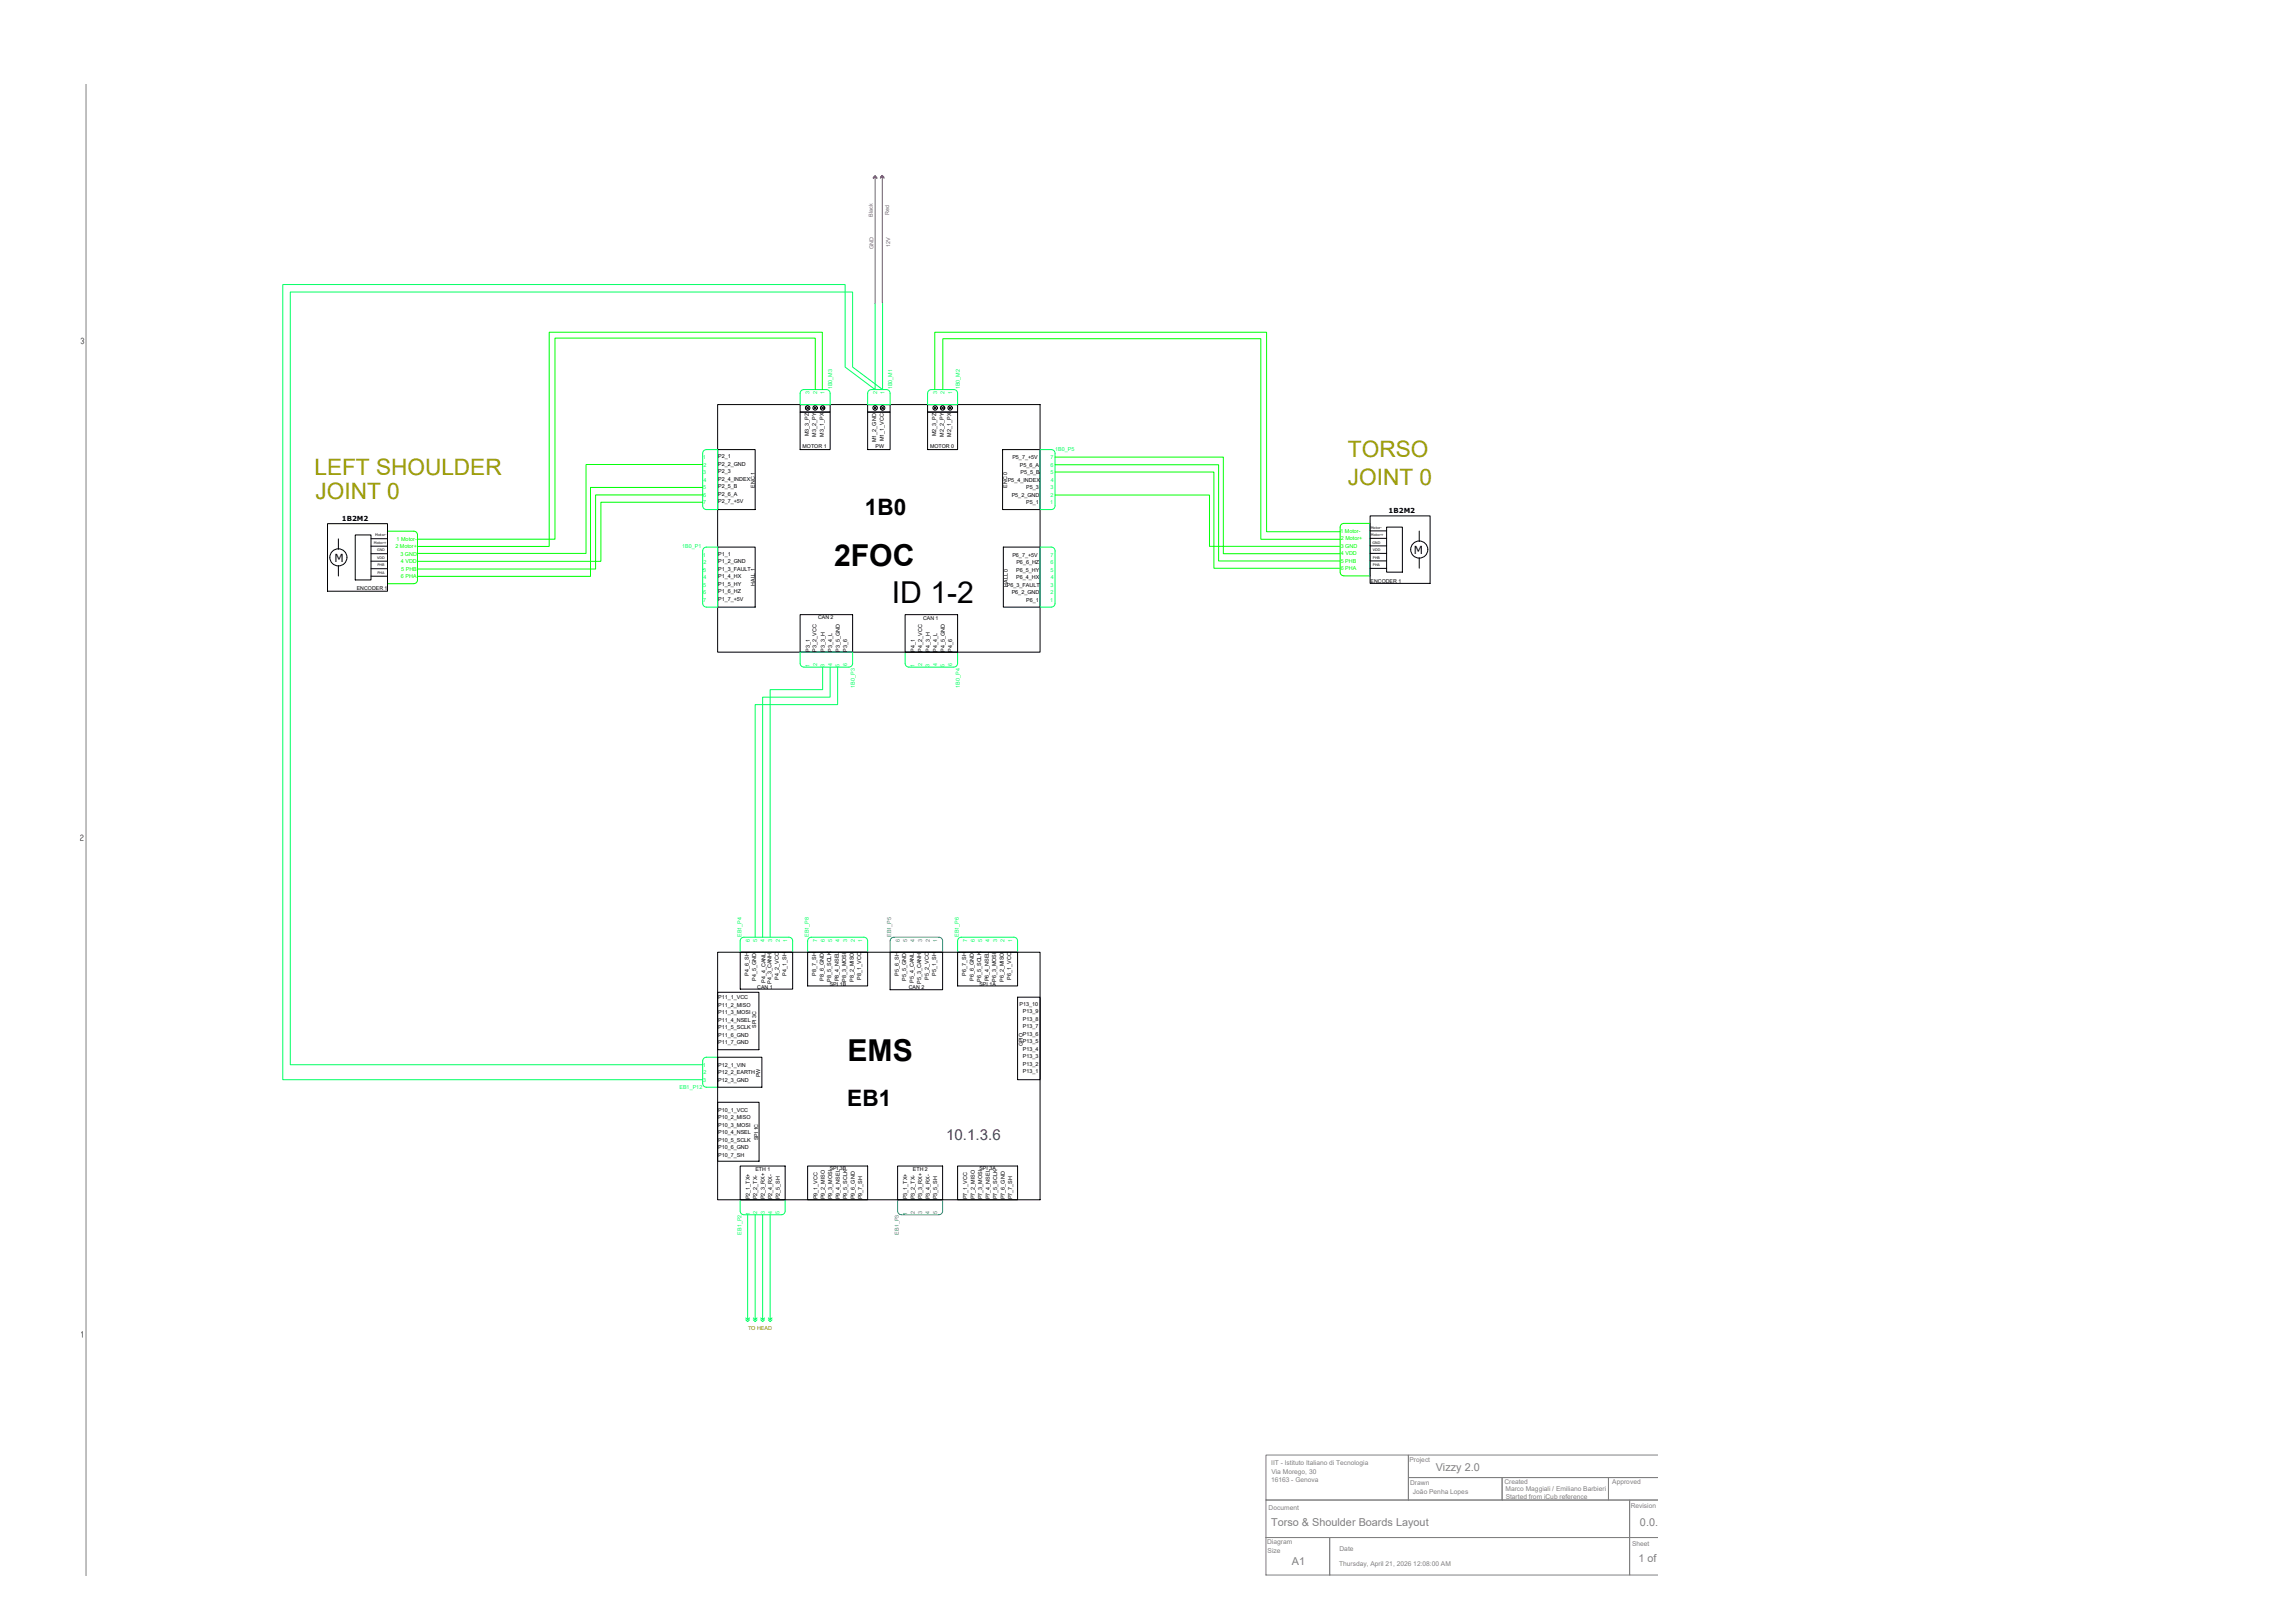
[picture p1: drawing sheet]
<svg xmlns="http://www.w3.org/2000/svg" width="841mm" height="594mm" viewBox="0 0 841 594" stroke-linecap="round" stroke-linejoin="round" font-family="sans-serif">
<defs><g id="words">
<g font-size="11.1">
<text x="305.6" y="207.3">2FOC</text>
<text x="326.8" y="221">ID 1-2</text>
<text x="310.6" y="388.5">EMS</text>
</g>
<g font-size="8.3" fill="#990">
<text x="494" y="167.3">TORSO</text>
<text x="115.2" y="174.1">LEFT SHOULDER</text>
<text x="494" y="177.6">JOINT 0</text>
<text x="115.6" y="182.7">JOINT 0</text>
</g>
<g font-size="8.3">
<text x="316.9" y="188.6">1B0</text>
<text x="310.5" y="405.2">EB1</text>
</g>
<text font-size="5.5" fill="#00f" x="346.7" y="417.4">10.1.3.6</text>
<g font-size="4.1">
<text x="518.1" y="202.9">M</text>
<text x="122.6" y="205.7">M</text>
</g>
<g font-size="4" fill="#808080">
<text x="526.1" y="538.7">Vizzy 2.0</text>
<text x="465.8" y="558.9">Torso &amp; Shoulder Boards Layout</text>
<text x="601" y="559">0.0.0</text>
<text x="473.5" y="573.3">A1</text>
<text x="600.4" y="572.2">1 of 1</text>
</g>
<g font-size="2.5">
<text x="125.3" y="190.6">1B2M2</text>
<text x="508.9" y="187.8">1B2M2</text>
</g>
<g font-size="2.4" fill="#808080">
<text x="465.9" y="536.6">IIT - Istituto Italiano di Tecnologia</text>
<text x="465.9" y="539.8">Via Morego, 30</text>
<text x="516.5" y="535.4">Project</text>
<text x="465.8" y="542.9">16163 - Genova</text>
<text x="516.8" y="543.8">Drawn</text>
<text x="551.3" y="543.6">Created</text>
<text x="551.7" y="546">Marco Maggiali / Emiliano Barbieri</text>
<text x="590.8" y="543.5">Approved</text>
<text x="517.8" y="547.1">João Penha Lopes</text>
<text x="551.8" y="548.9">Started from iCub reference</text>
<text x="464.9" y="553">Document</text>
<text x="597.6" y="552.2">Revision</text>
<text x="464.4" y="565.3">Diagram</text>
<text x="464.5" y="568.6">Size</text>
<text x="490.9" y="568.1">Date</text>
<text x="598.1" y="566.2">Sheet</text>
<text x="490.7" y="573.6">Thursday, April 21, 2026 12:08:00 AM</text>
</g>
<g font-size="2" fill="#93278f">
<text x="319.8" y="79.5" transform="rotate(-90 319.8 79.5)">Black</text>
<text x="325.9" y="78.7" transform="rotate(-90 325.9 78.7)">Red</text>
<text x="320.1" y="91.1" transform="rotate(-90 320.1 91.1)">GND</text>
<text x="326.2" y="90.6" transform="rotate(-90 326.2 90.6)">12V</text>
</g>
<g font-size="2" fill="#00ff64">
<text x="305" y="142.6" transform="rotate(-90 305 142.6)">1B0_M3</text>
<text x="327" y="142.6" transform="rotate(-90 327 142.6)">1B0_M1</text>
<text x="351.7" y="142.6" transform="rotate(-90 351.7 142.6)">1B0_M2</text>
<text x="296.7" y="144.3" transform="rotate(-90 296.7 144.3)">3</text>
<text x="299.4" y="144.3" transform="rotate(-90 299.4 144.3)">2</text>
<text x="302.2" y="144.5" transform="rotate(-90 302.2 144.5)">1</text>
<text x="321.4" y="144.3" transform="rotate(-90 321.4 144.3)">2</text>
<text x="324.2" y="144.5" transform="rotate(-90 324.2 144.5)">1</text>
<text x="343.4" y="144.3" transform="rotate(-90 343.4 144.3)">3</text>
<text x="346.1" y="144.3" transform="rotate(-90 346.1 144.3)">2</text>
<text x="348.9" y="144.5" transform="rotate(-90 348.9 144.5)">1</text>
<text x="386.7" y="165.1">1B0_P5</text>
<text x="257.6" y="168.2">1</text>
<text x="257.7" y="173.7">3</text>
<text x="257.8" y="170.9">2</text>
<text x="385" y="168.1">7</text>
<text x="385" y="173.6">5</text>
<text x="385" y="170.9">6</text>
<text x="257.7" y="179.1">5</text>
<text x="257.8" y="176.4">4</text>
<text x="385" y="179.2">3</text>
<text x="385" y="176.4">4</text>
<text x="257.7" y="184.6">7</text>
<text x="257.7" y="181.9">6</text>
<text x="384.9" y="184.7">1</text>
<text x="385" y="181.9">2</text>
<text x="250" y="200.8">1B0_P1</text>
<text x="257.6" y="203.9">1</text>
<text x="385" y="203.9">7</text>
<text x="257.7" y="209.4">3</text>
<text x="257.8" y="206.6">2</text>
<text x="385" y="209.4">5</text>
<text x="385" y="206.7">6</text>
<text x="257.7" y="214.9">5</text>
<text x="257.8" y="212.1">4</text>
<text x="385" y="214.9">3</text>
<text x="385" y="212.1">4</text>
<text x="257.7" y="220.3">7</text>
<text x="257.7" y="217.7">6</text>
<text x="384.9" y="220.4">1</text>
<text x="385" y="217.6">2</text>
<text x="296.7" y="244.2" transform="rotate(-90 296.7 244.2)">1</text>
<text x="299.4" y="244.1" transform="rotate(-90 299.4 244.1)">2</text>
<text x="302.2" y="244.1" transform="rotate(-90 302.2 244.1)">3</text>
<text x="304.9" y="244.1" transform="rotate(-90 304.9 244.1)">4</text>
<text x="307.7" y="244.1" transform="rotate(-90 307.7 244.1)">5</text>
<text x="310.4" y="244.1" transform="rotate(-90 310.4 244.1)">6</text>
<text x="335.1" y="244.2" transform="rotate(-90 335.1 244.2)">1</text>
<text x="337.9" y="244.1" transform="rotate(-90 337.9 244.1)">2</text>
<text x="340.6" y="244.1" transform="rotate(-90 340.6 244.1)">3</text>
<text x="343.4" y="244.1" transform="rotate(-90 343.4 244.1)">4</text>
<text x="346.1" y="244.1" transform="rotate(-90 346.1 244.1)">5</text>
<text x="348.9" y="244.1" transform="rotate(-90 348.9 244.1)">6</text>
<text x="313.3" y="251.9" transform="rotate(-90 313.3 251.9)">1B0_P3</text>
<text x="351.7" y="251.9" transform="rotate(-90 351.7 251.9)">1B0_P4</text>
<text x="271.7" y="343.1" transform="rotate(-90 271.7 343.1)">EB1_P4</text>
<text x="274.8" y="344.9" transform="rotate(-90 274.8 344.9)">6</text>
<text x="277.5" y="344.9" transform="rotate(-90 277.5 344.9)">5</text>
<text x="280.2" y="344.8" transform="rotate(-90 280.2 344.8)">4</text>
<text x="283" y="344.9" transform="rotate(-90 283 344.9)">3</text>
<text x="285.7" y="344.9" transform="rotate(-90 285.7 344.9)">2</text>
<text x="288.5" y="345" transform="rotate(-90 288.5 345)">1</text>
<text x="296.4" y="343.1" transform="rotate(-90 296.4 343.1)">EB1_P8</text>
<text x="299.4" y="344.9" transform="rotate(-90 299.4 344.9)">7</text>
<text x="302.2" y="344.9" transform="rotate(-90 302.2 344.9)">6</text>
<text x="304.9" y="344.9" transform="rotate(-90 304.9 344.9)">5</text>
<text x="307.7" y="344.8" transform="rotate(-90 307.7 344.8)">4</text>
<text x="310.5" y="344.9" transform="rotate(-90 310.5 344.9)">3</text>
<text x="313.2" y="344.9" transform="rotate(-90 313.2 344.9)">2</text>
<text x="316" y="345" transform="rotate(-90 316 345)">1</text>
<text x="351.4" y="343.1" transform="rotate(-90 351.4 343.1)">EB1_P6</text>
<text x="354.4" y="344.9" transform="rotate(-90 354.4 344.9)">7</text>
<text x="357.2" y="344.9" transform="rotate(-90 357.2 344.9)">6</text>
<text x="359.9" y="344.9" transform="rotate(-90 359.9 344.9)">5</text>
<text x="362.6" y="344.8" transform="rotate(-90 362.6 344.8)">4</text>
<text x="365.4" y="344.9" transform="rotate(-90 365.4 344.9)">3</text>
<text x="368.2" y="344.9" transform="rotate(-90 368.2 344.9)">2</text>
<text x="370.9" y="345" transform="rotate(-90 370.9 345)">1</text>
<text x="257.6" y="390.7">1</text>
<text x="257.8" y="393.4">2</text>
<text x="249" y="399">EB1_P12</text>
<text x="257.7" y="396.2">3</text>
<text x="274.7" y="444.8" transform="rotate(-90 274.7 444.8)">1</text>
<text x="277.5" y="444.7" transform="rotate(-90 277.5 444.7)">2</text>
<text x="280.3" y="444.7" transform="rotate(-90 280.3 444.7)">3</text>
<text x="283" y="444.6" transform="rotate(-90 283 444.6)">4</text>
<text x="285.7" y="444.7" transform="rotate(-90 285.7 444.7)">5</text>
<text x="271.7" y="452.2" transform="rotate(-90 271.7 452.2)">EB1_P2</text>
</g>
<g font-size="2">
<text x="296.4" y="159.9" transform="rotate(-90 296.4 159.9)">M3_3_PZ</text>
<text x="299.1" y="159.9" transform="rotate(-90 299.1 159.9)">M3_2_PY</text>
<text x="301.9" y="159.9" transform="rotate(-90 301.9 159.9)">M3_1_PX</text>
<text x="321.1" y="161.9" transform="rotate(-90 321.1 161.9)">M1_2_GND</text>
<text x="323.9" y="161.6" transform="rotate(-90 323.9 161.6)">M1_1_VCC</text>
<text x="343.1" y="159.9" transform="rotate(-90 343.1 159.9)">M2_3_PZ</text>
<text x="345.8" y="159.9" transform="rotate(-90 345.8 159.9)">M2_2_PY</text>
<text x="348.6" y="159.9" transform="rotate(-90 348.6 159.9)">M2_1_PX</text>
<text x="263.1" y="167.8">P2_1</text>
<text x="263.1" y="170.6">P2_2_GND</text>
<text x="263.1" y="173.3">P2_3</text>
<text x="371" y="168.1">P5_7_+5V</text>
<text x="373.7" y="171">P5_6_A</text>
<text x="374" y="173.7">P5_5_B</text>
<text x="263.1" y="176.1">P2_4_INDEX</text>
<text x="263.1" y="178.8">P2_5_B</text>
<text x="369.3" y="176.4">P5_4_INDEX</text>
<text x="376.1" y="179.2">P5_3</text>
<text x="263.1" y="181.6">P2_6_A</text>
<text x="263.1" y="184.3">P2_7_+5V</text>
<text x="370.7" y="182">P5_2_GND</text>
<text x="376.1" y="184.7">P5_1</text>
<text x="263.1" y="203.6">P1_1</text>
<text x="371" y="203.9">P6_7_+5V</text>
<text x="263.1" y="206.3">P1_2_GND</text>
<text x="263.1" y="209.1">P1_3_FAULT</text>
<text x="372.4" y="209.4">P6_5_HY</text>
<text x="372.5" y="206.7">P6_6_HZ</text>
<text x="263.1" y="211.8">P1_4_HX</text>
<text x="263.1" y="214.5">P1_5_HY</text>
<text x="369" y="214.9">P6_3_FAULT</text>
<text x="372.4" y="212.2">P6_4_HX</text>
<text x="263.1" y="217.3">P1_6_HZ</text>
<text x="263.1" y="220.1">P1_7_+5V</text>
<text x="370.7" y="217.7">P6_2_GND</text>
<text x="376.1" y="220.4">P6_1</text>
<text x="296.8" y="238.7" transform="rotate(-90 296.8 238.7)">P3_1</text>
<text x="299.2" y="238.7" transform="rotate(-90 299.2 238.7)">P3_2_VCC</text>
<text x="302.3" y="238.7" transform="rotate(-90 302.3 238.7)">P3_3_H</text>
<text x="305" y="238.7" transform="rotate(-90 305 238.7)">P3_4_L</text>
<text x="307.8" y="238.7" transform="rotate(-90 307.8 238.7)">P3_5_GND</text>
<text x="310.5" y="238.7" transform="rotate(-90 310.5 238.7)">P3_6</text>
<text x="335.2" y="238.7" transform="rotate(-90 335.2 238.7)">P4_1</text>
<text x="338" y="238.7" transform="rotate(-90 338 238.7)">P4_2_VCC</text>
<text x="340.7" y="238.7" transform="rotate(-90 340.7 238.7)">P4_3_H</text>
<text x="343.5" y="238.7" transform="rotate(-90 343.5 238.7)">P4_4_L</text>
<text x="346.2" y="238.7" transform="rotate(-90 346.2 238.7)">P4_5_GND</text>
<text x="349" y="238.7" transform="rotate(-90 349 238.7)">P4_6</text>
<text x="274.4" y="357.3" transform="rotate(-90 274.4 357.3)">P4_6_SH</text>
<text x="277.2" y="359.2" transform="rotate(-90 277.2 359.2)">P4_5_GND</text>
<text x="285.4" y="358.8" transform="rotate(-90 285.4 358.8)">P4_2_VCC</text>
<text x="288.2" y="357.3" transform="rotate(-90 288.2 357.3)">P4_1_SH</text>
<text x="299.1" y="357.3" transform="rotate(-90 299.1 357.3)">P8_7_SH</text>
<text x="301.9" y="359.2" transform="rotate(-90 301.9 359.2)">P8_6_GND</text>
<text x="304.6" y="359.6" transform="rotate(-90 304.6 359.6)">P8_5_SCLK</text>
<text x="307.4" y="359.4" transform="rotate(-90 307.4 359.4)">P8_4_NSEL</text>
<text x="310.1" y="359.7" transform="rotate(-90 310.1 359.7)">P8_3_MOSI</text>
<text x="312.9" y="359.7" transform="rotate(-90 312.9 359.7)">P8_2_MISO</text>
<text x="315.6" y="358.8" transform="rotate(-90 315.6 358.8)">P8_1_VCC</text>
<text x="329.4" y="357.3" transform="rotate(-90 329.4 357.3)">P5_6_SH</text>
<text x="332.1" y="359.2" transform="rotate(-90 332.1 359.2)">P5_5_GND</text>
<text x="340.4" y="358.8" transform="rotate(-90 340.4 358.8)">P5_2_VCC</text>
<text x="343.1" y="357.3" transform="rotate(-90 343.1 357.3)">P5_1_SH</text>
<text x="354.1" y="357.3" transform="rotate(-90 354.1 357.3)">P6_7_SH</text>
<text x="356.8" y="359.2" transform="rotate(-90 356.8 359.2)">P6_6_GND</text>
<text x="359.6" y="359.6" transform="rotate(-90 359.6 359.6)">P6_5_SCLK</text>
<text x="362.3" y="359.4" transform="rotate(-90 362.3 359.4)">P6_4_NSEL</text>
<text x="365.1" y="359.7" transform="rotate(-90 365.1 359.7)">P6_3_MOSI</text>
<text x="367.8" y="359.7" transform="rotate(-90 367.8 359.7)">P6_2_MISO</text>
<text x="370.6" y="358.8" transform="rotate(-90 370.6 358.8)">P6_1_VCC</text>
<text x="280.5" y="360" transform="rotate(-90 280.5 360)">P4_4_CANL</text>
<text x="282.7" y="360.4" transform="rotate(-90 282.7 360.4)">P4_3_CANH</text>
<text x="334.9" y="360" transform="rotate(-90 334.9 360)">P5_4_CANL</text>
<text x="337.6" y="360.4" transform="rotate(-90 337.6 360.4)">P5_3_CANH</text>
<text x="263.1" y="366">P11_1_VCC</text>
<text x="263.1" y="368.8">P11_2_MISO</text>
<text x="263.1" y="371.6">P11_3_MOSI</text>
<text x="373.6" y="368.4">P13_10</text>
<text x="374.8" y="371.2">P13_9</text>
<text x="263.1" y="374.3">P11_4_NSEL</text>
<text x="263.1" y="377">P11_5_SCLK</text>
<text x="374.8" y="376.7">P13_7</text>
<text x="374.8" y="373.9">P13_8</text>
<text x="263.1" y="379.8">P11_6_GND</text>
<text x="263.1" y="382.5">P11_7_GND</text>
<text x="374.8" y="382.2">P13_5</text>
<text x="374.8" y="379.4">P13_6</text>
<text x="374.8" y="387.7">P13_3</text>
<text x="374.8" y="384.9">P13_4</text>
<text x="263.1" y="390.8">P12_1_VIN</text>
<text x="263.1" y="393.5">P12_2_EARTH</text>
<text x="374.8" y="393.2">P13_1</text>
<text x="374.8" y="390.4">P13_2</text>
<text x="263.1" y="396.3">P12_3_GND</text>
<text x="263.1" y="407.3">P10_1_VCC</text>
<text x="263.1" y="410">P10_2_MISO</text>
<text x="263.1" y="412.8">P10_3_MOSI</text>
<text x="263.1" y="415.5">P10_4_NSEL</text>
<text x="263.1" y="418.3">P10_5_SCLK</text>
<text x="263.1" y="421">P10_6_GND</text>
<text x="263.1" y="423.7">P10_7_SH</text>
<text x="274.8" y="439.3" transform="rotate(-90 274.8 439.3)">P2_1_TX+</text>
<text x="277.5" y="439.3" transform="rotate(-90 277.5 439.3)">P2_2_TX-</text>
<text x="280.3" y="439.3" transform="rotate(-90 280.3 439.3)">P2_3_RX+</text>
<text x="283" y="439.3" transform="rotate(-90 283 439.3)">P2_4_RX-</text>
<text x="285.8" y="439.3" transform="rotate(-90 285.8 439.3)">P2_5_SH</text>
<text x="299.5" y="439.3" transform="rotate(-90 299.5 439.3)">P9_1_VCC</text>
<text x="302.3" y="439.3" transform="rotate(-90 302.3 439.3)">P9_2_MISO</text>
<text x="305" y="439.3" transform="rotate(-90 305 439.3)">P9_3_MOSI</text>
<text x="307.8" y="439.3" transform="rotate(-90 307.8 439.3)">P9_4_NSEL</text>
<text x="310.5" y="439.3" transform="rotate(-90 310.5 439.3)">P9_5_SCLK</text>
<text x="313.3" y="439.3" transform="rotate(-90 313.3 439.3)">P9_6_GND</text>
<text x="316" y="439.3" transform="rotate(-90 316 439.3)">P9_7_SH</text>
<text x="332.5" y="439.3" transform="rotate(-90 332.5 439.3)">P3_1_TX+</text>
<text x="335.2" y="439.3" transform="rotate(-90 335.2 439.3)">P3_2_TX-</text>
<text x="338" y="439.3" transform="rotate(-90 338 439.3)">P3_3_RX+</text>
<text x="340.7" y="439.3" transform="rotate(-90 340.7 439.3)">P3_4_RX-</text>
<text x="343.5" y="439.3" transform="rotate(-90 343.5 439.3)">P3_5_SH</text>
<text x="354.5" y="439.3" transform="rotate(-90 354.5 439.3)">P7_1_VCC</text>
<text x="357.2" y="439.3" transform="rotate(-90 357.2 439.3)">P7_2_MISO</text>
<text x="360" y="439.3" transform="rotate(-90 360 439.3)">P7_3_MOSI</text>
<text x="362.7" y="439.3" transform="rotate(-90 362.7 439.3)">P7_4_NSEL</text>
<text x="365.5" y="439.3" transform="rotate(-90 365.5 439.3)">P7_5_SCLK</text>
<text x="368.2" y="439.3" transform="rotate(-90 368.2 439.3)">P7_6_GND</text>
<text x="371" y="439.3" transform="rotate(-90 371 439.3)">P7_7_SH</text>
</g>
<g font-size="2" fill="#0f0">
<text x="491.2" y="195.1">1 Motor-</text>
<text x="491.4" y="197.9">2 Motor+</text>
<text x="144.9" y="200.8">2 Motor+</text>
<text x="145.3" y="198">1 Motor-</text>
<text x="146.7" y="203.5">3 GND</text>
<text x="491.3" y="200.7">3 GND</text>
<text x="491.4" y="203.4">4 VDD</text>
<text x="146.9" y="206.3">4 VDD</text>
<text x="147" y="209">5 PHB</text>
<text x="491.3" y="206.1">5 PHB</text>
<text x="491.3" y="208.9">6 PHA</text>
<text x="146.9" y="211.8">6 PHA</text>
</g>
<g font-size="2" fill="#0064ff">
<text x="326.6" y="343.1" transform="rotate(-90 326.6 343.1)">EB1_P5</text>
<text x="329.7" y="344.9" transform="rotate(-90 329.7 344.9)">6</text>
<text x="332.4" y="344.9" transform="rotate(-90 332.4 344.9)">5</text>
<text x="335.1" y="344.8" transform="rotate(-90 335.1 344.8)">4</text>
<text x="338" y="344.9" transform="rotate(-90 338 344.9)">3</text>
<text x="340.7" y="344.9" transform="rotate(-90 340.7 344.9)">2</text>
<text x="343.4" y="345" transform="rotate(-90 343.4 345)">1</text>
<text x="332.4" y="444.8" transform="rotate(-90 332.4 444.8)">1</text>
<text x="335.2" y="444.7" transform="rotate(-90 335.2 444.7)">2</text>
<text x="338" y="444.7" transform="rotate(-90 338 444.7)">3</text>
<text x="340.6" y="444.6" transform="rotate(-90 340.6 444.6)">4</text>
<text x="343.4" y="444.7" transform="rotate(-90 343.4 444.7)">5</text>
<text x="329.4" y="452.2" transform="rotate(-90 329.4 452.2)">EB1_P3</text>
</g>
<text font-size="2" fill="#990" x="274.1" y="487.2">TO HEAD</text>
<g font-size="1.9">
<text x="294.1" y="164.2">MOTOR 1</text>
<text x="320.9" y="164.1">PW</text>
<text x="340.8" y="164.2">MOTOR 0</text>
<text x="276.6" y="178.6" transform="rotate(-90 276.6 178.6)">ENC 1</text>
<text x="369.1" y="178.6" transform="rotate(-90 369.1 178.6)">ENC 0</text>
<text x="276.6" y="214.6" transform="rotate(-90 276.6 214.6)">HALL 1</text>
<text x="369.3" y="214.8" transform="rotate(-90 369.3 214.8)">HALL 0</text>
<text x="502.3" y="213.4">ENCODER 1</text>
<text x="130.8" y="216.3">ENCODER 1</text>
<text x="299.8" y="226.8">CAN 2</text>
<text x="338.3" y="227">CAN 1</text>
<text x="277.5" y="362.2">CAN 1</text>
<text x="304.1" y="361">SPI 1B</text>
<text x="333" y="362.2">CAN 2</text>
<text x="358.9" y="361">SPI 1A</text>
<text x="277.2" y="376.5" transform="rotate(-90 277.2 376.5)">SPI 3C</text>
<text x="374.8" y="383.3" transform="rotate(-90 374.8 383.3)">GPIO</text>
<text x="278.5" y="394.5" transform="rotate(-90 278.5 394.5)">PW</text>
<text x="277.8" y="417.7" transform="rotate(-90 277.8 417.7)">SPI 1C</text>
<text x="276.8" y="428.9">ETH 1</text>
<text x="304.1" y="428.6">SPI 3B</text>
<text x="334.6" y="428.9">ETH 2</text>
<text x="358.9" y="428.6">SPI 3A</text>
</g>
<g font-size="1.3">
<text x="137.5" y="196.5">Motor-</text>
<text x="502.3" y="193.6">Motor-</text>
<text x="502.4" y="196.3">Motor+</text>
<text x="137" y="199.2">Motor+</text>
<text x="138.2" y="202">GND</text>
<text x="503" y="199.1">GND</text>
<text x="503.1" y="201.9">VDD</text>
<text x="138.2" y="204.7">VDD</text>
<text x="138.3" y="207.5">PHB</text>
<text x="503.1" y="204.6">PHB</text>
<text x="503.1" y="207.4">PHA</text>
<text x="138.3" y="210.2">PHA</text>
</g>
</g></defs>
<!-- layer: PDF_Geometry -->
<path d="M31.5 30.8v546.3M29.7 124.2l.3-.4 .7 .4v.3l-.5 .4 .5 .3v.4l-.4 .3-.6-.3M29.5 306.1l.3-.3 .7 .3v.4l-1 1v.4h1M29.9 488.2l.3-.5v2.1M463.9 532.9h52.2v16.5h-52.2zM607.5 532.9h-91.4v8.3h91.4h-18.1v8.2h18.1h-10.3v13.7h10.3h-10.3v13.8h10.3M463.9 549.4h133.3v13.7h-133.3zM516.1 541.2h34.4v8.2h-34.4zM550.5 541.2h38.9v8.2h-38.9zM463.9 563.1h23.4v13.8h-23.4zM487.3 563.1h109.9v13.8h-109.9z" fill="none" stroke="#808080" stroke-width=".37"/>
<g fill="none" stroke="#00ff64" stroke-width=".37">
<path d="M320.7 111.1v31.6l-11-8.3v-30.2h-206.1v291.3h153.9M323.4 110.9v31.8l-11-8.3v-27.4h-206v283h151.1M302.8 142.7h-8.2l-1.1 .5-.3 .9M302.8 142.7l.8 .2 .5 .7 .1 4.6h-11v-4.1M319.3 142.7h5.5a1.36 1.36 0 0 1 1.4 1.4v4.1h-8.2v-4.1a1.38 1.38 0 0 1 1.3-1.4M340.2 143.2l1.1-.5 8.7 .1 .8 .8 .1 4.6h-11v-4.1zM257.9 165.1l1-.4h4.1v21.9h-4.1a1.38 1.38 0 0 1-1.4-1.3v-19.3zM381.1 164.7h4.2a1.36 1.36 0 0 1 1.3 1.3v19.3a1.38 1.38 0 0 1-1.3 1.3h-4.2zM257.5 208.6h.1M258.1 200.6l.8-.2h4.1v22h-4.1l-.8-.3-.5-.7-.1-19.6zM381.1 200.4h4.6l.9 .9v19.7l-.2 .8-.7 .5-4.6 .1zM293.2 243l.3 .8 1.1 .5h16.5a1.36 1.36 0 0 0 1.3-1.3v-4.1h-19.2v4.1"/>
<path d="M301.5 244.3v8.3h-19.3v90.7M304.2 244.3v11h-24.7v88M307 244.3v13.8h-30.3v85.2M331.7 243a1.38 1.38 0 0 0 1.4 1.3h16.9l.8-.9 .1-4.5h-19.2v4.1M271.6 343.7l1-.4h16.9l.9 .9 .1 4.6h-19.3v-4.2zM316.6 343.3h-19.3l-.8 .2-.5 1.1M316.6 343.3l.8 .2 .5 .7 .1 4.6h-22v-4.2M351.3 343.7l1-.4h19.2a1.36 1.36 0 0 1 1.4 1.3v4.2h-22v-4.2zM258.9 398.2a1.38 1.38 0 0 1-1.4-1.4v-8.2a1.36 1.36 0 0 1 1.4-1.4h4.1v11h-4.1M271.2 443.6v-4.2h16.5v4.2M271.2 443.6a1.36 1.36 0 0 0 1.4 1.3M272.6 444.9h13.7"/>
<path d="M274 444.9v38.5l.7-.7M276.7 444.9v38.5l.7-.7M279.5 444.9v38.5l.7-.7M282.2 444.9v38.5l.7-.7M287.7 443.6l-.5 1.1-.9 .2M273.3 483.4l.7 .7 .7-.7M273.3 482.7l.7 .7M276 483.4l.7 .7 .7-.7M276 482.7l.7 .7M278.8 483.4l.7 .7 .7-.7M278.8 482.7l.7 .7M281.5 483.4l.7 .7 .7-.7"/>
<path d="M281.5 482.7l.7 .7"/>
</g>
<path d="M327.6 343.3h16.5M327.6 343.3l-.8 .2-.6 1.1M344.1 343.3a1.36 1.36 0 0 1 1.3 1.3v4.2h-19.2v-4.2M328.9 443.6v-4.2h16.5v4.2M328.9 443.6l.6 1.1 .8 .2M330.3 444.9h13.8M345.4 443.6a1.36 1.36 0 0 1-1.3 1.3" fill="none" stroke="#0064ff" stroke-width=".37"/>
<g fill="none" stroke="#000" stroke-width=".37">
<path d="M263 148.2h118.1v90.7h-118.1zM293.2 150.9h11v13.8h-11zM293.2 148.2h11v2.7h-11zM295.4 148.9l1.1 1.1M296 148.6a.82 .82 0 0 1 .8 .8 .82 .82 0 0 1-.8 .8M296 148.6a.82 .82 0 0 0-.9 .8 .82 .82 0 0 0 .9 .8M296.5 148.9l-1.1 1.1M298.2 148.9l1.1 1.1M299.3 148.9l-1.1 1.1M300.9 148.9l1.1 1.1M302 148.9l-1.1 1.1M318 150.9h8.2v13.8h-8.2z"/>
<path d="M318 148.2h8.2v2.7h-8.2zM320.1 148.9l1.1 1.1M320.7 148.6a.82 .82 0 0 0-.8 .8 .82 .82 0 0 0 .8 .8M320.7 148.6a.82 .82 0 0 1 .8 .8 .82 .82 0 0 1-.8 .8M321.2 148.9l-1.1 1.1M322.9 148.9l1.1 1.1M324 148.9l-1.1 1.1M339.9 150.9h11v13.8h-11zM339.9 148.2h11v2.7h-11zM342.1 148.9l1.1 1.1M343.2 148.9l-1.1 1.1M344.9 148.9l1.1 1.1"/>
<path d="M346 148.9l-1.1 1.1M347.6 148.9l1.1 1.1M348.7 148.9l-1.1 1.1M263 164.7h13.7v21.9h-13.7zM367.4 164.7h13.7v21.9h-13.7zM263 200.4h13.7v22h-13.7zM367.7 200.4h13.4v22h-13.4zM293.2 225.1h19.2v13.8h-19.2zM331.7 225.1h19.2v13.8h-19.2zM263 348.8h118.1v90.6h-118.1zM271.3 348.8h19.2v13.5h-19.2zM296 348.8h22v12.3h-22z"/>
<path d="M326.2 348.8h19.2v13.7h-19.2zM350.9 348.8h22v12.3h-22zM263 363.4h15.1v21.1h-15.1zM372.9 365.2h8.2v30.3h-8.2zM263 387.2h16.2v11h-16.2zM263 403.7h15.2v21.6h-15.2zM271.2 427.1h16.5v12.3h-16.5zM296 427.1h22v12.3h-22zM328.9 427.1h16.5v12.3h-16.5zM350.9 427.1h22v12.3h-22z"/>
<circle cx="298.7" cy="149.4" r=".81"/>
<circle cx="301.5" cy="149.4" r=".81"/>
<circle cx="323.4" cy="149.4" r=".82"/>
<circle cx="342.7" cy="149.4" r=".82"/>
<circle cx="345.4" cy="149.4" r=".81"/>
<circle cx="348.2" cy="149.4" r=".81"/>
</g>
<path d="M320 65.4l.7-.7 .7 .7M321.4 65l-.7-.6-.7 .6 .7-.6v46.7M322.6 65.3l.7-.7 .7 .7M322.6 64.9l.7-.6 .7 .6M322.6 64.9l.7-.7v46.7" fill="none" stroke="#93278f" stroke-width=".37"/>
<!-- layer: PDF2_Geometry -->
<path d="M492.5 191.7h9.6v19.2h-9.6M492.5 191.7a1.36 1.36 0 0 0-1.4 1.4v16.5a1.38 1.38 0 0 0 1.4 1.3M151.6 213.8a1.34 1.34 0 0 0 1.4-1.4v-16.5a1.36 1.36 0 0 0-1.4-1.3h-9.6v19.2h9.6" fill="none" stroke="#0f0" stroke-width=".37"/>
<g fill="none" stroke="#000" stroke-width=".37">
<path d="M120 191.8h22v24.7h-22zM124 197.4v3.8M130.2 195.9h5.8v16.5h-5.8zM136 197.3h6M502.1 188.9h22v24.8h-22zM502.1 199.9h6M502.1 197.2h6M502.1 194.4h6M508.1 193.1h5.8v16.5h-5.8zM520.1 194.5v3.8M124 207.2v3.8M136 211h6"/>
<path d="M136 208.3h6M136 205.5h6M136 202.8h6M136 200h6M502.1 208.2h6M502.1 205.4h6M502.1 202.7h6M520.1 204.3v3.8"/>
<circle cx="124" cy="204.1" r="3.1"/>
<circle cx="520.1" cy="201.3" r="3.1"/>
</g>
<!-- layer: WIRES -->
<path d="M298.8 142.7v-18.9h-95.4v73.7h-50.3M301.3 142.7v-21h-100v78.4h-48.1M342.6 142.7v-21h121.5v73.1h27.1M345.5 142.7v-18.6h116.5v73.4h29M257.5 170.1h-42.7v32.6h-61.6M257.5 178.5h-41.1v32.6h-63.3M386.6 172.9h58.2v35.2h46.1M386.6 170.2h60v35.3h44.3M386.6 167.4h61.7v35.4h42.7M257.5 181.3h-39.2v27.1h-65.1M257.5 184h-37.3v21.6h-67.2M386.6 181.3h56.6v18.8h47.7" fill="none" stroke="#0f0" stroke-width=".37"/>
<use href="#words"/>
</svg>
